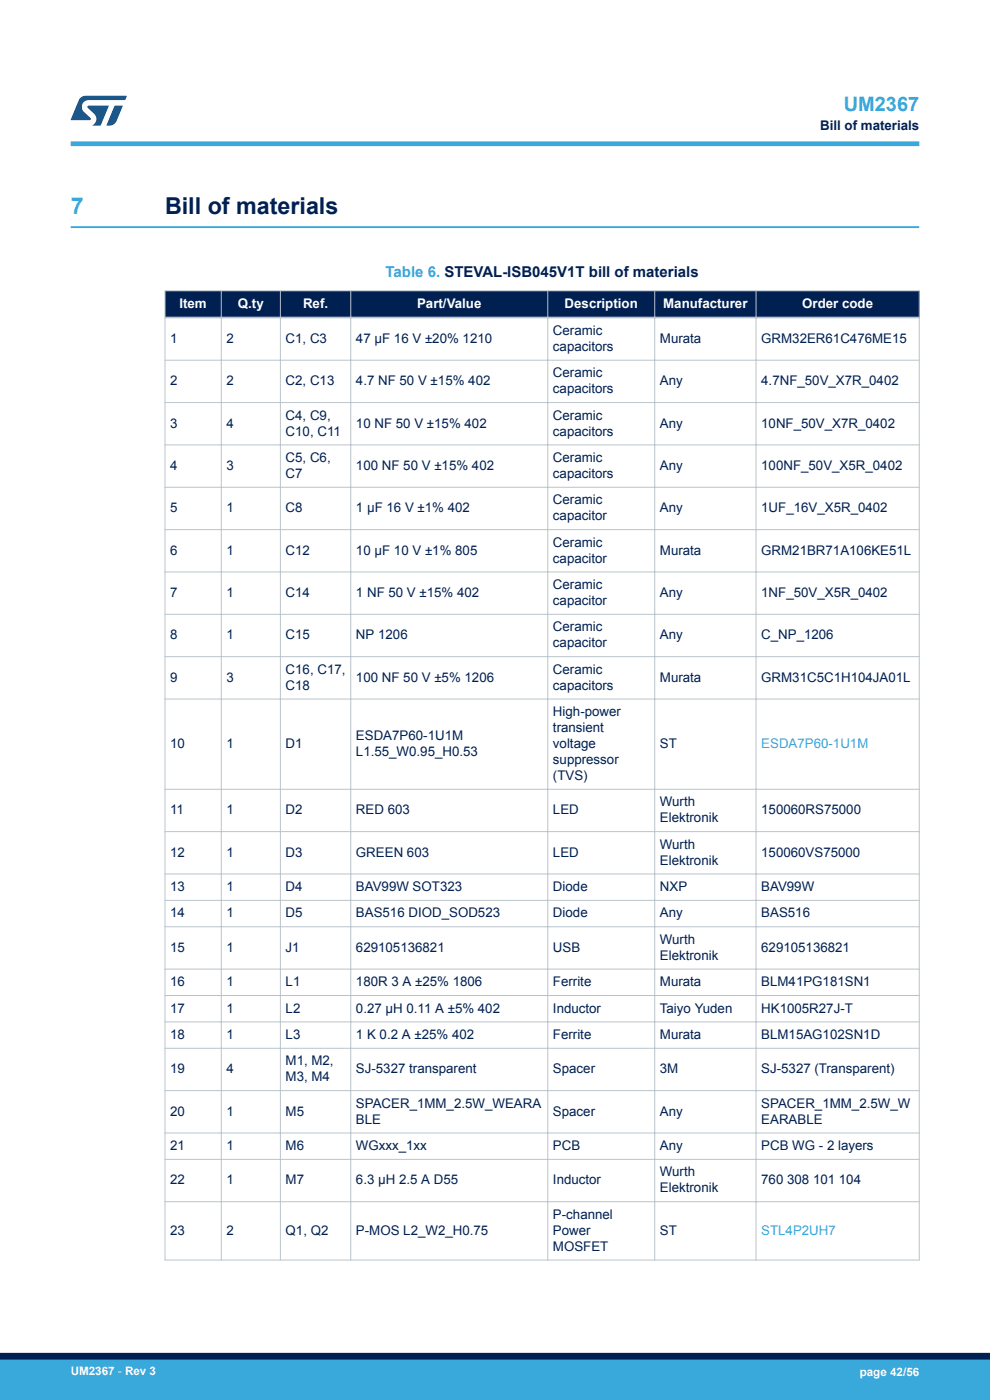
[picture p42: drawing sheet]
<svg xmlns="http://www.w3.org/2000/svg" width="210mm" height="297mm" viewBox="0 0 210 297" stroke-linecap="round" stroke-linejoin="round" font-family="sans-serif">
<defs><g id="words">
<text font-size="4.9" fill="#39a9dc" x="15" y="45.4">7</text>
<text font-size="4.9" fill="#002052" x="35" y="45.4">Bill of materials</text>
<text font-size="4.2" fill="#39a9dc" x="179" y="23.5">UM2367</text>
<text font-size="3.2" fill="#39a9dc" x="81.8" y="58.7">Table 6. STEVAL-ISB045V1T bill of materials</text>
<g font-size="2.8" fill="#002052">
<text x="174" y="27.5">Bill of materials</text>
<text x="117.3" y="71">Ceramic</text>
<text x="36.1" y="72.7">1</text>
<text x="48" y="72.7">2</text>
<text x="60.6" y="72.7">C1, C3</text>
<text x="75.5" y="72.7">47 µF 16 V ±20% 1210</text>
<text x="117.3" y="74.4">capacitors</text>
<text x="140" y="72.7">Murata</text>
<text x="161.5" y="72.7">GRM32ER61C476ME15</text>
<text x="36.1" y="81.7">2</text>
<text x="48" y="81.7">2</text>
<text x="60.6" y="81.7">C2, C13</text>
<text x="75.5" y="81.7">4.7 NF 50 V ±15% 402</text>
<text x="117.3" y="80">Ceramic</text>
<text x="117.3" y="83.4">capacitors</text>
<text x="140" y="81.7">Any</text>
<text x="161.5" y="81.7">4.7NF_50V_X7R_0402</text>
<text x="60.6" y="89">C4, C9,</text>
<text x="117.3" y="89">Ceramic</text>
<text x="36.1" y="90.7">3</text>
<text x="48" y="90.7">4</text>
<text x="60.6" y="92.4">C10, C11</text>
<text x="75.5" y="90.7">10 NF 50 V ±15% 402</text>
<text x="117.3" y="92.4">capacitors</text>
<text x="140" y="90.7">Any</text>
<text x="161.5" y="90.7">10NF_50V_X7R_0402</text>
<text x="36.1" y="99.7">4</text>
<text x="48" y="99.7">3</text>
<text x="60.6" y="98">C5, C6,</text>
<text x="60.6" y="101.4">C7</text>
<text x="75.5" y="99.7">100 NF 50 V ±15% 402</text>
<text x="117.3" y="98">Ceramic</text>
<text x="117.3" y="101.4">capacitors</text>
<text x="140" y="99.7">Any</text>
<text x="161.5" y="99.7">100NF_50V_X5R_0402</text>
<text x="117.3" y="107">Ceramic</text>
<text x="36.1" y="108.7">5</text>
<text x="48" y="108.7">1</text>
<text x="60.6" y="108.7">C8</text>
<text x="75.5" y="108.7">1 µF 16 V ±1% 402</text>
<text x="117.3" y="110.4">capacitor</text>
<text x="140" y="108.7">Any</text>
<text x="161.5" y="108.7">1UF_16V_X5R_0402</text>
<text x="36.1" y="117.7">6</text>
<text x="48" y="117.7">1</text>
<text x="60.6" y="117.7">C12</text>
<text x="75.5" y="117.7">10 µF 10 V ±1% 805</text>
<text x="117.3" y="116">Ceramic</text>
<text x="117.3" y="119.4">capacitor</text>
<text x="140" y="117.7">Murata</text>
<text x="161.5" y="117.7">GRM21BR71A106KE51L</text>
<text x="117.3" y="125">Ceramic</text>
<text x="36.1" y="126.6">7</text>
<text x="48" y="126.6">1</text>
<text x="60.6" y="126.6">C14</text>
<text x="75.5" y="126.6">1 NF 50 V ±15% 402</text>
<text x="117.3" y="128.3">capacitor</text>
<text x="140" y="126.6">Any</text>
<text x="161.5" y="126.6">1NF_50V_X5R_0402</text>
<text x="36.1" y="135.6">8</text>
<text x="48" y="135.6">1</text>
<text x="60.6" y="135.6">C15</text>
<text x="75.5" y="135.6">NP 1206</text>
<text x="117.3" y="133.9">Ceramic</text>
<text x="117.3" y="137.3">capacitor</text>
<text x="140" y="135.6">Any</text>
<text x="161.5" y="135.6">C_NP_1206</text>
<text x="60.6" y="142.9">C16, C17,</text>
<text x="117.3" y="142.9">Ceramic</text>
<text x="36.1" y="144.6">9</text>
<text x="48" y="144.6">3</text>
<text x="60.6" y="146.3">C18</text>
<text x="75.5" y="144.6">100 NF 50 V ±5% 1206</text>
<text x="117.3" y="146.3">capacitors</text>
<text x="140" y="144.6">Murata</text>
<text x="161.5" y="144.6">GRM31C5C1H104JA01L</text>
<text x="117.3" y="151.9">High-power</text>
<text x="117.3" y="155.3">transient</text>
<text x="36.1" y="158.7">10</text>
<text x="48" y="158.7">1</text>
<text x="60.6" y="158.7">D1</text>
<text x="75.5" y="157">ESDA7P60-1U1M</text>
<text x="75.5" y="160.4">L1.55_W0.95_H0.53</text>
<text x="117.3" y="158.7">voltage</text>
<text x="140" y="158.7">ST</text>
<text x="117.3" y="162.1">suppressor</text>
<text x="117.3" y="165.5">(TVS)</text>
<text x="36.1" y="172.7">11</text>
<text x="48" y="172.7">1</text>
<text x="60.6" y="172.7">D2</text>
<text x="75.5" y="172.7">RED 603</text>
<text x="117.3" y="172.7">LED</text>
<text x="140" y="171.1">Wurth</text>
<text x="161.5" y="172.7">150060RS75000</text>
<text x="140" y="174.4">Elektronik</text>
<text x="36.1" y="181.7">12</text>
<text x="48" y="181.7">1</text>
<text x="60.6" y="181.7">D3</text>
<text x="75.5" y="181.7">GREEN 603</text>
<text x="117.3" y="181.7">LED</text>
<text x="140" y="180">Wurth</text>
<text x="140" y="183.4">Elektronik</text>
<text x="161.5" y="181.7">150060VS75000</text>
<text x="36.1" y="189">13</text>
<text x="48" y="189">1</text>
<text x="60.6" y="189">D4</text>
<text x="75.5" y="189">BAV99W SOT323</text>
<text x="117.3" y="189">Diode</text>
<text x="140" y="189">NXP</text>
<text x="161.5" y="189">BAV99W</text>
<text x="36.1" y="194.6">14</text>
<text x="48" y="194.6">1</text>
<text x="60.6" y="194.6">D5</text>
<text x="75.5" y="194.6">BAS516 DIOD_SOD523</text>
<text x="117.3" y="194.6">Diode</text>
<text x="140" y="194.6">Any</text>
<text x="161.5" y="194.6">BAS516</text>
<text x="36.1" y="201.9">15</text>
<text x="48" y="201.9">1</text>
<text x="60.6" y="201.9">J1</text>
<text x="75.5" y="201.9">629105136821</text>
<text x="117.3" y="201.9">USB</text>
<text x="140" y="200.2">Wurth</text>
<text x="140" y="203.6">Elektronik</text>
<text x="161.5" y="201.9">629105136821</text>
<text x="36.1" y="209.2">16</text>
<text x="48" y="209.2">1</text>
<text x="60.6" y="209.2">L1</text>
<text x="75.5" y="209.2">180R 3 A ±25% 1806</text>
<text x="117.3" y="209.2">Ferrite</text>
<text x="140" y="209.2">Murata</text>
<text x="161.5" y="209.2">BLM41PG181SN1</text>
<text x="36.1" y="214.8">17</text>
<text x="48" y="214.8">1</text>
<text x="60.6" y="214.8">L2</text>
<text x="75.5" y="214.8">0.27 µH 0.11 A ±5% 402</text>
<text x="117.3" y="214.8">Inductor</text>
<text x="140" y="214.8">Taiyo Yuden</text>
<text x="161.5" y="214.8">HK1005R27J-T</text>
<text x="36.1" y="220.4">18</text>
<text x="48" y="220.4">1</text>
<text x="60.6" y="220.4">L3</text>
<text x="75.5" y="220.4">1 K 0.2 A ±25% 402</text>
<text x="117.3" y="220.4">Ferrite</text>
<text x="140" y="220.4">Murata</text>
<text x="161.5" y="220.4">BLM15AG102SN1D</text>
<text x="36.1" y="227.7">19</text>
<text x="48" y="227.7">4</text>
<text x="60.6" y="226">M1, M2,</text>
<text x="75.5" y="227.7">SJ-5327 transparent</text>
<text x="117.3" y="227.7">Spacer</text>
<text x="140" y="227.7">3M</text>
<text x="161.5" y="227.7">SJ-5327 (Transparent)</text>
<text x="60.6" y="229.4">M3, M4</text>
<text x="36.1" y="236.7">20</text>
<text x="48" y="236.7">1</text>
<text x="60.6" y="236.7">M5</text>
<text x="75.5" y="235">SPACER_1MM_2.5W_WEARA</text>
<text x="75.5" y="238.4">BLE</text>
<text x="117.3" y="236.7">Spacer</text>
<text x="140" y="236.7">Any</text>
<text x="161.5" y="235">SPACER_1MM_2.5W_W</text>
<text x="161.5" y="238.4">EARABLE</text>
<text x="36.1" y="244">21</text>
<text x="48" y="244">1</text>
<text x="60.6" y="244">M6</text>
<text x="75.5" y="244">WGxxx_1xx</text>
<text x="117.3" y="244">PCB</text>
<text x="140" y="244">Any</text>
<text x="161.5" y="244">PCB WG - 2 layers</text>
<text x="36.1" y="251.3">22</text>
<text x="48" y="251.3">1</text>
<text x="60.6" y="251.3">M7</text>
<text x="75.5" y="251.3">6.3 µH 2.5 A D55</text>
<text x="117.3" y="251.3">Inductor</text>
<text x="140" y="249.6">Wurth</text>
<text x="161.5" y="251.3">760 308 101 104</text>
<text x="140" y="253">Elektronik</text>
<text x="36.1" y="261.9">23</text>
<text x="48" y="261.9">2</text>
<text x="60.6" y="261.9">Q1, Q2</text>
<text x="75.5" y="261.9">P-MOS L2_W2_H0.75</text>
<text x="117.3" y="258.5">P-channel</text>
<text x="117.3" y="261.9">Power</text>
<text x="140" y="261.9">ST</text>
<text x="117.3" y="265.3">MOSFET</text>
</g>
<g font-size="2.8" fill="#fff">
<text x="38.1" y="65.3">Item</text>
<text x="50.5" y="65.3">Q.ty</text>
<text x="64.3" y="65.3">Ref.</text>
<text x="88.5" y="65.3">Part/Value</text>
<text x="119.8" y="65.3">Description</text>
<text x="140.7" y="65.3">Manufacturer</text>
<text x="170.2" y="65.3">Order code</text>
</g>
<g font-size="2.8" fill="#39a9dc">
<text x="161.5" y="158.7">ESDA7P60-1U1M</text>
<text x="161.5" y="261.9">STL4P2UH7</text>
</g>
<g font-size="2.5" fill="#fff">
<text x="15" y="291.6">UM2367 - Rev 3</text>
<text x="182.4" y="291.9">page 42/56</text>
</g>
</g></defs>
<path d="M15 48.2h180" fill="none" stroke="#39a9dc" stroke-width=".4"/>
<g fill="#002052">
<path d="M35 61.7h160v5.7h-160z" fill-rule="evenodd"/>
<path d="M35 61.7h160v5.7h-160z" fill-rule="evenodd"/>
</g>
<g fill="none" stroke="#b9c4ca" stroke-width=".21">
<path d="M34.9 76.4h160.2M34.9 61.7h160.2M35 61.6v205.8M46.9 61.6v205.8M59.5 61.6v205.8M74.4 61.6v205.8M116.2 61.6v205.8M138.9 61.6v205.8M160.4 61.6v205.8M195 61.6v205.8M34.9 85.4h160.2M34.9 94.4h160.2"/>
<path d="M34.9 103.4h160.2M34.9 112.4h160.2M34.9 121.3h160.2M34.9 130.3h160.2M34.9 139.3h160.2M34.9 148.3h160.2M34.9 167.4h160.2M34.9 176.4h160.2M34.9 185.4h160.2M34.9 191h160.2M34.9 196.6h160.2M34.9 205.6h160.2"/>
<path d="M34.9 211.2h160.2M34.9 216.8h160.2M34.9 222.4h160.2M34.9 231.4h160.2M34.9 240.4h160.2M34.9 246h160.2M34.9 254.9h160.2M34.9 267.3h160.2"/>
</g>
<path d="M34.9 67.4h160.2" fill="none" stroke="#b9c4ca" stroke-width=".35"/>
<path d="M15 30.5h180" fill="none" stroke="#39a9dc" stroke-width="1"/>
<g fill="#005288">
<path d="M17.1 20.7l1.1-.4 8.7 .1-.4 .8h-7.6a1.45 1.45 0 0 0-1.4 .9 1.45 1.45 0 0 0 .2 1.6l1.5 1.3v.4l-4.2 .1 1.7-4.2z"/>
<path d="M24.3 22.4l1.7 .1-1.3 3.2a1.6 1.6 0 0 1-1.5 .9l-.6-.1z"/>
<path d="M18.6 22.5h4.5l-1.8 4.1h-1.7a1.54 1.54 0 0 0 .4-2.4l-1.4-1.3z"/>
</g>
<g fill="#39a9dc">
<path d="M0 288.4h210v8.6h-210z" fill-rule="evenodd"/>
<path d="M-.1 288.4h210.2v4.4h-210.2z" fill-rule="evenodd"/>
</g>
<path d="M0 287.7h210" fill="none" stroke="#002052" stroke-width="1.4"/>
<use href="#words"/>
</svg>
